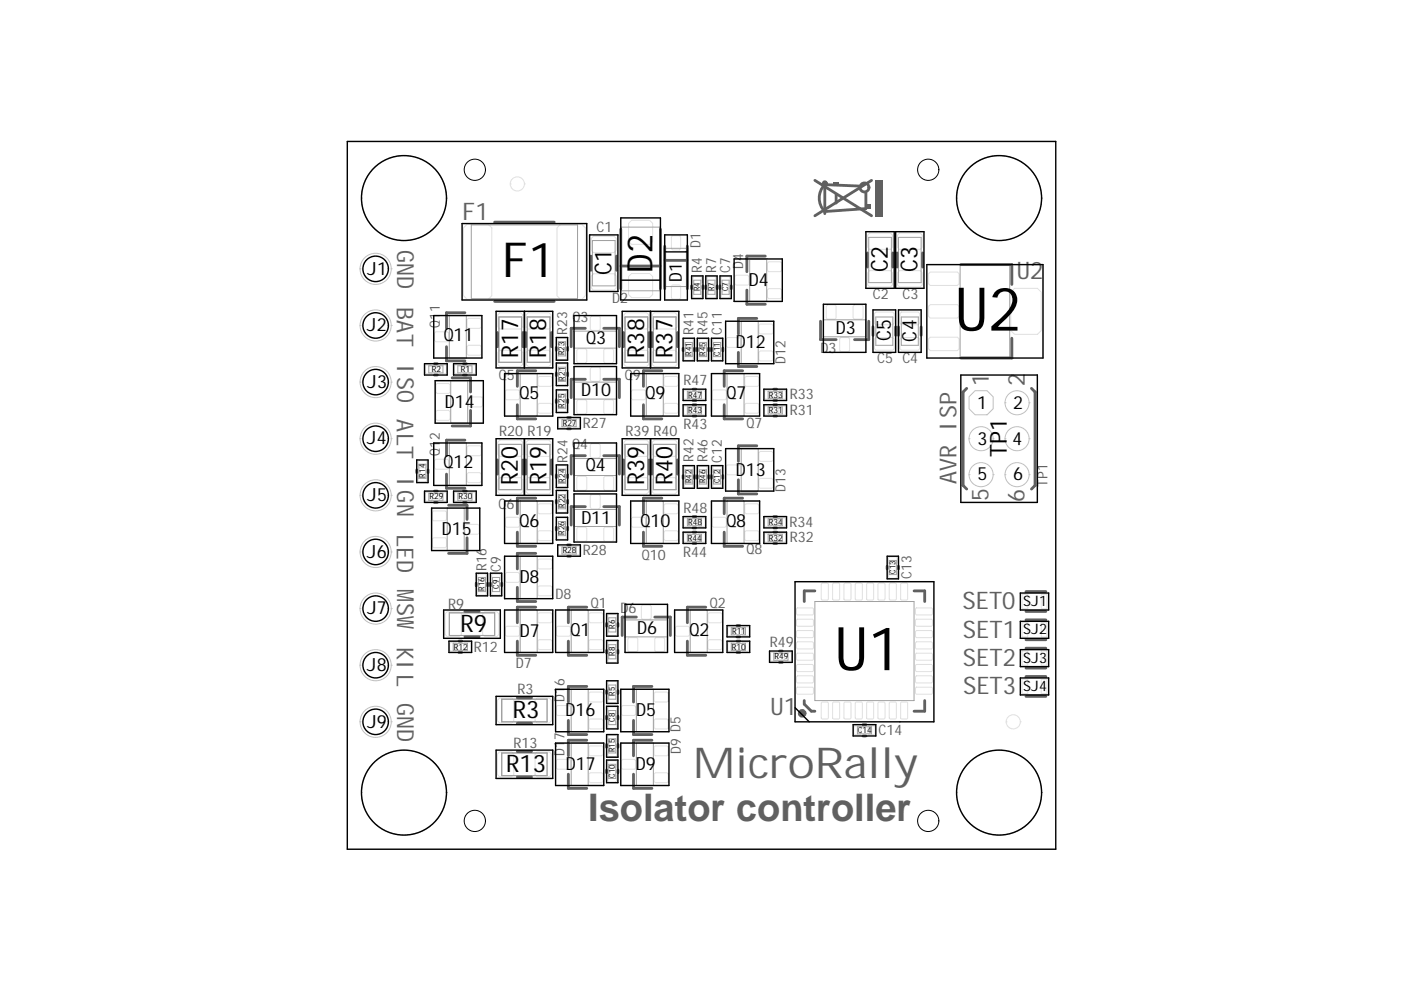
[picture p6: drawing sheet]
<svg xmlns="http://www.w3.org/2000/svg" width="297mm" height="210mm" viewBox="0 0 297 210" stroke-linecap="round" stroke-linejoin="round" font-family="sans-serif">
<defs><g id="words">
<g font-size="12.8">
<text x="202" y="70">U2</text>
<text x="176.6" y="141.8">U1</text>
</g>
<text font-size="10.2" x="106.2" y="58.7">F1</text>
<text font-size="9" fill="#606060" x="146.6" y="164.7">MicroRally</text>
<text font-size="8" fill="#606060" x="124.4" y="173.7">Isolator controller</text>
<text font-size="7.4" x="138" y="57.7" transform="rotate(-90 138 57.7)">D2</text>
<g font-size="5.1" fill="#606060">
<text x="97.8" y="46.5">F1</text>
<text x="215.1" y="59.1">U2</text>
<text x="203.6" y="128.9">SET0</text>
<text x="203.7" y="134.9">SET1</text>
<text x="203.7" y="140.9">SET2</text>
<text x="203.8" y="146.9">SET3</text>
<text x="163" y="151.4">U1</text>
</g>
<g font-size="5.1">
<text x="97.4" y="133.7">R9</text>
<text x="108.5" y="152">R3</text>
<text x="107.1" y="163.4">R13</text>
</g>
<g font-size="5" fill="#606060">
<text x="84" y="52.9" transform="rotate(90 84 52.9)">GND</text>
<text x="84" y="65" transform="rotate(90 84 65)">BAT</text>
<text x="84" y="76.9" transform="rotate(90 84 76.9)">ISO ALT</text>
<text x="209.2" y="81.7" transform="rotate(-90 209.2 81.7)">1</text>
<text x="216.8" y="81.7" transform="rotate(-90 216.8 81.7)">2</text>
<text x="84" y="101" transform="rotate(90 84 101)">IGN</text>
<text x="202.3" y="102.5" transform="rotate(-90 202.3 102.5)">AVR ISP</text>
<text x="209.1" y="105.9" transform="rotate(-90 209.1 105.9)">5</text>
<text x="216.8" y="106.2" transform="rotate(-90 216.8 106.2)">6</text>
<text x="84" y="113" transform="rotate(90 84 113)">LED MSW KIL GND</text>
</g>
<g font-size="5">
<text x="129.4" y="58.2" transform="rotate(-90 129.4 58.2)">C1</text>
<text x="187.8" y="57.6" transform="rotate(-90 187.8 57.6)">C2</text>
<text x="194.1" y="57.5" transform="rotate(-90 194.1 57.5)">C3</text>
<text x="109.6" y="75.7" transform="rotate(-90 109.6 75.7)">R</text>
<text x="109.6" y="72.9" transform="rotate(-90 109.6 72.9)">17</text>
<text x="115.6" y="75.7" transform="rotate(-90 115.6 75.7)">R</text>
<text x="115.6" y="72.9" transform="rotate(-90 115.6 72.9)">18</text>
<text x="136.3" y="75.7" transform="rotate(-90 136.3 75.7)">R</text>
<text x="136.3" y="72.9" transform="rotate(-90 136.3 72.9)">38</text>
<text x="142.3" y="75.7" transform="rotate(-90 142.3 75.7)">R</text>
<text x="142.3" y="72.9" transform="rotate(-90 142.3 72.9)">37</text>
<text x="109.6" y="99.9" transform="rotate(-90 109.6 99.9)">20</text>
<text x="115.6" y="99.9" transform="rotate(-90 115.6 99.9)">19</text>
<text x="136.3" y="99.9" transform="rotate(-90 136.3 99.9)">39</text>
<text x="142.3" y="99.9" transform="rotate(-90 142.3 99.9)">40</text>
<text x="213" y="96.8" transform="rotate(-90 213 96.8)">TP1</text>
<text x="109.6" y="102.7" transform="rotate(-90 109.6 102.7)">R</text>
<text x="115.6" y="102.7" transform="rotate(-90 115.6 102.7)">R</text>
<text x="136.3" y="102.7" transform="rotate(-90 136.3 102.7)">R</text>
<text x="142.3" y="102.7" transform="rotate(-90 142.3 102.7)">R</text>
</g>
<g font-size="4.2">
<text x="188.5" y="72.2" transform="rotate(-90 188.5 72.2)">C5</text>
<text x="193.9" y="72.3" transform="rotate(-90 193.9 72.3)">C4</text>
</g>
<g font-size="3.8">
<text x="77.7" y="58.1">J1</text>
<text x="158.5" y="60.5">D4</text>
<text x="77.6" y="70.1">J2</text>
<text x="176.8" y="70.7">D3</text>
<text x="93.9" y="72.2">Q11</text>
<text x="124" y="72.8">Q3</text>
<text x="155.7" y="73.7">D12</text>
<text x="77.7" y="82.1">J3</text>
<text x="123" y="83.9">D10</text>
<text x="94.1" y="86.3">D14</text>
<text x="109.9" y="84.5">Q5</text>
<text x="136.6" y="84.5">Q9</text>
<text x="153.7" y="84.5">Q7</text>
<text x="206.8" y="86.5">1</text>
<text x="214.4" y="86.5">2</text>
<text x="77.6" y="94">J4</text>
<text x="206.8" y="94.1">3</text>
<text x="214.2" y="94.1">4</text>
<text x="93.9" y="99.1">Q12</text>
<text x="123.9" y="99.7">Q4</text>
<text x="155.7" y="100.6">D13</text>
<text x="206.8" y="101.6">5</text>
<text x="214.3" y="101.6">6</text>
<text x="77.7" y="106">J5</text>
<text x="93.5" y="113.2">D15</text>
<text x="109.9" y="111.4">Q6</text>
<text x="123" y="110.8">D11</text>
<text x="135.5" y="111.4">Q10</text>
<text x="153.7" y="111.4">Q8</text>
<text x="77.6" y="118">J6</text>
<text x="109.9" y="123.4">D8</text>
<text x="77.6" y="130">J7</text>
<text x="110" y="134.8">D7</text>
<text x="120.7" y="134.5">Q1</text>
<text x="134.8" y="134.2">D6</text>
<text x="145.9" y="134.5">Q2</text>
<text x="77.6" y="142">J8</text>
<text x="77.6" y="154">J9</text>
<text x="119.7" y="151.6">D16</text>
<text x="134.6" y="151.5">D5</text>
<text x="119.7" y="163">D17</text>
<text x="134.5" y="163">D9</text>
</g>
<text font-size="3.7" x="144.3" y="59.7" transform="rotate(-90 144.3 59.7)">D1</text>
<g font-size="3.1" fill="#606060">
<text x="126.2" y="49.2">C1</text>
<text x="129.5" y="64.2">D2</text>
<text x="184.7" y="63.3">C2</text>
<text x="191" y="63.3">C3</text>
<text x="121.1" y="68.1">Q3</text>
<text x="173.6" y="74.6">D3</text>
<text x="185.6" y="76.7">C5 C4</text>
<text x="105.5" y="80.4">Q5</text>
<text x="132.2" y="80.4">Q9</text>
<text x="144.6" y="81.5">R47</text>
<text x="167.1" y="87.8">R31</text>
<text x="167.1" y="84.5">R33</text>
<text x="105.6" y="92.3">R20 R19</text>
<text x="121" y="95.1">Q4</text>
<text x="123.3" y="90.5">R27</text>
<text x="132.3" y="92.3">R39 R40</text>
<text x="144.6" y="90.8">R43</text>
<text x="158" y="90.6">Q7</text>
<text x="105.5" y="107.6">Q6</text>
<text x="144.6" y="108.5">R48</text>
<text x="167" y="111.5">R34</text>
<text x="123.3" y="117.5">R28</text>
<text x="135.8" y="118.4">Q10</text>
<text x="144.6" y="117.8">R44</text>
<text x="158" y="117.2">Q8</text>
<text x="167.1" y="114.8">R32</text>
<text x="94.8" y="128.9">R9</text>
<text x="117.5" y="126.8">D8</text>
<text x="125" y="128.6">Q1</text>
<text x="131.3" y="129.7">D6</text>
<text x="150.2" y="128.6">Q2</text>
<text x="100.2" y="137.9">R12</text>
<text x="162.9" y="137">R49</text>
<text x="109.1" y="141.4">D7</text>
<text x="109.5" y="146.8">R3</text>
<text x="185.9" y="155.5">C14</text>
<text x="108.7" y="158.2">R13</text>
</g>
<g font-size="3.1">
<text x="216.5" y="128.2">SJ1</text>
<text x="216.5" y="134.2">SJ2</text>
<text x="216.5" y="140.2">SJ3</text>
<text x="216.5" y="146.2">SJ4</text>
</g>
<g font-size="3" fill="#606060">
<text x="148.2" y="52.4" transform="rotate(-90 148.2 52.4)">D1</text>
<text x="148.5" y="57.8" transform="rotate(-90 148.5 57.8)">R4</text>
<text x="151.5" y="57.8" transform="rotate(-90 151.5 57.8)">R7</text>
<text x="154.5" y="57.8" transform="rotate(-90 154.5 57.8)">C7</text>
<text x="157.2" y="57" transform="rotate(-90 157.2 57)">D4</text>
<text x="93.1" y="69.5" transform="rotate(-90 93.1 69.5)">Q1</text>
<text x="93.1" y="66.1" transform="rotate(-90 93.1 66.1)">1</text>
<text x="120" y="70.9" transform="rotate(-90 120 70.9)">R23</text>
<text x="146.7" y="70.9" transform="rotate(-90 146.7 70.9)">R41</text>
<text x="149.7" y="70.9" transform="rotate(-90 149.7 70.9)">R45</text>
<text x="152.7" y="70.9" transform="rotate(-90 152.7 70.9)">C11</text>
<text x="166.2" y="76.9" transform="rotate(-90 166.2 76.9)">D12</text>
<text x="93.1" y="93.1" transform="rotate(-90 93.1 93.1)">2</text>
<text x="93.1" y="96.4" transform="rotate(-90 93.1 96.4)">Q1</text>
<text x="120" y="97.9" transform="rotate(-90 120 97.9)">R24</text>
<text x="146.7" y="97.8" transform="rotate(-90 146.7 97.8)">R42</text>
<text x="149.7" y="97.9" transform="rotate(-90 149.7 97.9)">R46</text>
<text x="152.7" y="97.9" transform="rotate(-90 152.7 97.9)">C12</text>
<text x="166.2" y="104.2" transform="rotate(-90 166.2 104.2)">D13</text>
<text x="221.7" y="103" transform="rotate(-90 221.7 103)">TP1</text>
<text x="102.9" y="120.9" transform="rotate(-90 102.9 120.9)">R16</text>
<text x="105.9" y="121" transform="rotate(-90 105.9 121)">C9</text>
<text x="192.9" y="122.4" transform="rotate(-90 192.9 122.4)">C13</text>
<text x="119.4" y="148.5" transform="rotate(-90 119.4 148.5)">D1</text>
<text x="119.4" y="145.1" transform="rotate(-90 119.4 145.1)">6</text>
<text x="119.4" y="159.9" transform="rotate(-90 119.4 159.9)">D1</text>
<text x="119.4" y="156.5" transform="rotate(-90 119.4 156.5)">7</text>
<text x="144" y="159.6" transform="rotate(-90 144 159.6)">D9 D5</text>
</g>
<g font-size="1.8">
<text x="91.4" y="78.7">R2</text>
<text x="97.5" y="78.7">R1</text>
<text x="145.6" y="84.1">R47</text>
<text x="145.6" y="87.4">R43</text>
<text x="162.7" y="87.4">R31</text>
<text x="162.7" y="84.1">R33</text>
<text x="119" y="90.1">R27</text>
<text x="90.9" y="105.7">R29</text>
<text x="97" y="105.7">R30</text>
<text x="145.6" y="111.1">R48</text>
<text x="162.6" y="111.1">R34</text>
<text x="119" y="117.1">R28</text>
<text x="145.5" y="114.4">R44</text>
<text x="162.7" y="114.4">R32</text>
<text x="96" y="137.4">R12</text>
<text x="154.9" y="137.4">R10</text>
<text x="154.9" y="134.1">R11</text>
<text x="163.9" y="139.5">R49</text>
<text x="181.5" y="155.1">C14</text>
</g>
<g font-size="1.7">
<text x="148.1" y="61.7" transform="rotate(-90 148.1 61.7)">R4</text>
<text x="151.1" y="61.6" transform="rotate(-90 151.1 61.6)">R7</text>
<text x="154.1" y="61.7" transform="rotate(-90 154.1 61.7)">C7</text>
<text x="119.5" y="75.1" transform="rotate(-90 119.5 75.1)">R23</text>
<text x="146.3" y="75.3" transform="rotate(-90 146.3 75.3)">R41</text>
<text x="149.3" y="75.3" transform="rotate(-90 149.3 75.3)">R45</text>
<text x="152.3" y="75.3" transform="rotate(-90 152.3 75.3)">C11</text>
<text x="119.5" y="80.5" transform="rotate(-90 119.5 80.5)">R21</text>
<text x="119.5" y="86.2" transform="rotate(-90 119.5 86.2)">R25</text>
<text x="89.9" y="101.1" transform="rotate(-90 89.9 101.1)">R14</text>
<text x="119.5" y="107.5" transform="rotate(-90 119.5 107.5)">R22</text>
<text x="119.5" y="102.1" transform="rotate(-90 119.5 102.1)">R24</text>
<text x="146.3" y="102.3" transform="rotate(-90 146.3 102.3)">R42</text>
<text x="149.3" y="102.3" transform="rotate(-90 149.3 102.3)">R46</text>
<text x="152.3" y="102.3" transform="rotate(-90 152.3 102.3)">C12</text>
<text x="119.5" y="113.2" transform="rotate(-90 119.5 113.2)">R26</text>
<text x="102.5" y="125" transform="rotate(-90 102.5 125)">R16</text>
<text x="105.5" y="124.6" transform="rotate(-90 105.5 124.6)">C9</text>
<text x="189.5" y="121.5" transform="rotate(-90 189.5 121.5)">C13</text>
<text x="130.1" y="133.1" transform="rotate(-90 130.1 133.1)">R6</text>
<text x="130.1" y="138.8" transform="rotate(-90 130.1 138.8)">R8</text>
<text x="130.1" y="147.3" transform="rotate(-90 130.1 147.3)">R5</text>
<text x="130.1" y="152.7" transform="rotate(-90 130.1 152.7)">C8</text>
<text x="130.1" y="159.2" transform="rotate(-90 130.1 159.2)">R15</text>
<text x="130.1" y="164.6" transform="rotate(-90 130.1 164.6)">C10</text>
</g>
</g></defs>
<g fill="none" stroke="#c0c0c0" stroke-width=".21">
<path d="M76.2 56.9h.1M76.2 56.9a3.3 3.3 0 0 0 3.3 3.3 3.3 3.3 0 0 0 3.3-3.3M76.2 56.9a3.3 3.3 0 0 1 3.3-3.3 3.3 3.3 0 0 1 3.3 3.3M76.5 41.9h.1M76.5 41.9a9 9 0 0 0 9 9 9 9 0 0 0 9-9M76.5 41.9a9 9 0 0 1 9-9 9 9 0 0 1 9 9M82.8 56.9h.1M94.5 41.9h.1M202.4 41.9h.1M202.4 41.9a9 9 0 0 0 9 9 9 9 0 0 0 9-9M202.4 41.9a9 9 0 0 1 9-9 9 9 0 0 1 9 9M220.4 41.9h.1"/>
<path d="M76.2 68.9h.1M76.2 68.9a3.3 3.3 0 0 0 3.3 3.3 3.3 3.3 0 0 0 3.3-3.3M76.2 68.9a3.3 3.3 0 0 1 3.3-3.3 3.3 3.3 0 0 1 3.3 3.3M82.8 68.9h.1M76.2 80.9h.1M76.2 80.9a3.3 3.3 0 0 0 3.3 3.2 3.3 3.3 0 0 0 3.3-3.2M76.2 80.9a3.3 3.3 0 0 1 3.3-3.3 3.3 3.3 0 0 1 3.3 3.3M76.2 92.8h.1M76.2 92.8a3.3 3.3 0 0 0 3.3 3.3 3.3 3.3 0 0 0 3.3-3.3M76.2 92.8a3.3 3.3 0 0 1 3.3-3.3 3.3 3.3 0 0 1 3.3 3.3M82.8 80.9h.1M82.8 92.8h.1"/>
<path d="M205 92.8a2.55 2.55 0 0 0 2.6 2.6 2.55 2.55 0 0 0 2.5-2.6M205 92.8a2.55 2.55 0 0 1 2.6-2.5 2.55 2.55 0 0 1 2.5 2.5M205 84l1.3-1.3h2.5l1.3 1.3v2.5l-1.3 1.3h-2.5l-1.3-1.3zM205 92.8h.1M210.1 92.8h.1M212.6 85.2a2.55 2.55 0 0 0 2.6 2.6 2.55 2.55 0 0 0 2.5-2.6M212.6 85.2a2.55 2.55 0 0 1 2.6-2.5 2.55 2.55 0 0 1 2.5 2.5M212.6 92.8a2.55 2.55 0 0 0 2.6 2.6 2.55 2.55 0 0 0 2.5-2.6M212.6 92.8a2.55 2.55 0 0 1 2.6-2.5 2.55 2.55 0 0 1 2.5 2.5M212.6 85.2h.1M212.6 92.8h.1M217.7 85.2h.1"/>
<path d="M217.7 92.8h.1M76.2 104.8h.1M76.2 104.8a3.3 3.3 0 0 0 3.3 3.3 3.3 3.3 0 0 0 3.3-3.3M76.2 104.8a3.3 3.3 0 0 1 3.3-3.3 3.3 3.3 0 0 1 3.3 3.3M76.2 116.8h.1M76.2 116.8a3.3 3.3 0 0 0 3.3 3.3 3.3 3.3 0 0 0 3.3-3.3M76.2 116.8a3.3 3.3 0 0 1 3.3-3.3 3.3 3.3 0 0 1 3.3 3.3M82.8 104.8h.1M82.8 116.8h.1M205 100.4a2.55 2.55 0 0 0 2.6 2.6 2.55 2.55 0 0 0 2.5-2.6M205 100.4a2.55 2.55 0 0 1 2.6-2.5 2.55 2.55 0 0 1 2.5 2.5M205 100.4h.1"/>
<path d="M210.1 100.4h.1M212.6 100.4a2.55 2.55 0 0 0 2.6 2.6 2.55 2.55 0 0 0 2.5-2.6M212.6 100.4a2.55 2.55 0 0 1 2.6-2.5 2.55 2.55 0 0 1 2.5 2.5M212.6 100.4h.1M217.7 100.4h.1M76.2 128.8h.1M76.2 128.8a3.3 3.3 0 0 0 3.3 3.3 3.3 3.3 0 0 0 3.3-3.3M76.2 128.8a3.3 3.3 0 0 1 3.3-3.3 3.3 3.3 0 0 1 3.3 3.3M82.8 128.8h.1M76.2 152.7h.1M76.2 152.7a3.3 3.3 0 0 0 3.3 3.3 3.3 3.3 0 0 0 3.3-3.3M76.2 152.7a3.3 3.3 0 0 1 3.3-3.3 3.3 3.3 0 0 1 3.3 3.3"/>
<path d="M76.2 140.8h.1M76.2 140.8a3.3 3.3 0 0 0 3.3 3.2 3.3 3.3 0 0 0 3.3-3.2M76.2 140.8a3.3 3.3 0 0 1 3.3-3.3 3.3 3.3 0 0 1 3.3 3.3M82.8 152.7h.1M82.8 140.8h.1M76.5 167.7h.1M76.5 167.7a9 9 0 0 0 9 9 9 9 0 0 0 9-9M76.5 167.7a9 9 0 0 1 9-9 9 9 0 0 1 9 9M94.5 167.7h.1M202.4 167.7h.1M202.4 167.7a9 9 0 0 0 9 9 9 9 0 0 0 9-9M202.4 167.7a9 9 0 0 1 9-9 9 9 0 0 1 9 9"/>
<path d="M220.4 167.7h.1"/>
</g>
<g fill="none" stroke="#e0e0e0" stroke-width=".21">
<path d="M108 38.9h.1M108 38.9a1.5 1.5 0 0 0 1.5 1.5 1.5 1.5 0 0 0 1.4-1.5M108 38.9a1.5 1.5 0 0 1 1.5-1.5 1.5 1.5 0 0 1 1.4 1.5M110.9 38.9h.1M98.1 48.2l.7-.7h4.5l.8 .7v14.4l-.8 .7h-4.5l-.7-.7zM117.8 48.2l.8-.7h4.5l.7 .7v14.4l-.7 .7h-4.5l-.8-.7zM125.1 50.4l.4-.4h4.4l.5 .4v2.6l-.5 .4h-4.4l-.4-.4zM125.1 58.4l.4-.5h4.4l.5 .5v2.6l-.5 .4h-4.4l-.4-.4zM133 47.3l.6-.7h3.8l.7 .7v3.8l-.7 .6h-3.8l-.6-.6zM133 58.5l.6-.6h3.8l.7 .6v3.8l-.7 .7h-3.8l-.6-.7zM142.3 49.9h1.5l.2 .2v2.5l-.2 .3h-1.5l-.2-.3v-2.5zM146.6 58.7l.2-.2h1.4l.2 .2v1.1l-.2 .2h-1.4l-.2-.2z"/>
<path d="M149.6 58.7l.2-.2h1.4l.2 .2v1.1l-.2 .2h-1.4l-.2-.2zM152.6 58.7l.2-.2h1.4l.2 .2v1.1l-.2 .2h-1.4l-.2-.2zM155.5 58.5l.2-.3h2.5l.3 .3v1.6l-.3 .2h-2.5l-.2-.2zM162.4 55.7l.2-.3h2.5l.3 .3v1.5l-.3 .3h-2.5l-.2-.3zM183.6 49.8l.4-.5h4.4l.4 .5v2.5l-.4 .5h-4.4l-.4-.5zM183.6 57.7l.4-.4h4.4l.4 .4v2.6l-.4 .4h-4.4l-.4-.4zM189.9 49.8l.4-.5h4.4l.4 .5v2.5l-.4 .5h-4.4l-.4-.5zM189.9 57.7l.4-.4h4.4l.4 .4v2.6l-.4 .4h-4.4l-.4-.4zM196.5 57.9l.3-.3h5.7l.4 .3v2.2l-.4 .3h-5.7l-.3-.3zM90 77.4l.2-.1h1.1l.2 .1v1.5l-.2 .2h-1.1l-.2-.2zM91.9 70.5l.3-.3h2.4l.3 .3v1.6l-.3 .2h-2.4l-.3-.2zM93 77.4l.2-.1h1.1l.2 .1v1.5l-.2 .2h-1.1l-.2-.2z"/>
<path d="M96.1 77.4l.2-.1h1.1l.2 .1v1.5l-.2 .2h-1.1l-.2-.2zM98.8 73.3l.3-.2h2.4l.3 .2v1.6l-.3 .3h-2.4l-.3-.3zM98.8 67.6l.3-.2h2.4l.3 .2v1.6l-.3 .3h-2.4l-.3-.3zM99.1 77.4l.2-.1h1.1l.2 .1v1.5l-.2 .2h-1.1l-.2-.2zM105.3 74.5l.5-.4h4.3l.5 .4v2.6l-.5 .5h-4.3l-.5-.5zM105.3 66.6l.5-.4h4.3l.5 .4v2.6l-.5 .4h-4.3l-.5-.4zM111.3 74.5l.5-.4h4.3l.5 .4v2.6l-.5 .5h-4.3l-.5-.5zM111.3 66.6l.5-.4h4.3l.5 .4v2.6l-.5 .4h-4.3l-.5-.4zM113.8 79.9l.3-.2h2.4l.3 .2v1.6l-.3 .2h-2.4l-.3-.2zM118 74.7l.2-.1h1.4l.2 .1v1.2l-.2 .2h-1.4l-.2-.2zM118 77.1l.2-.1h1.4l.2 .1v1.2l-.2 .2h-1.4l-.2-.2zM118 71.8l.2-.2h1.4l.2 .2v1.1l-.2 .2h-1.4l-.2-.2z"/>
<path d="M122 74.1l.3-.3h1.6l.2 .3v2.4l-.2 .3h-1.6l-.3-.3zM124.9 67.2l.3-.3h1.5l.3 .3v2.5l-.3 .2h-1.5l-.3-.2zM124.9 78l.3-.3h1.5l.3 .3v2.4l-.3 .3h-1.5l-.3-.3zM127.7 74.1l.3-.3h1.6l.2 .3v2.4l-.2 .3h-1.6l-.3-.3zM132 74.5l.4-.4h4.4l.5 .4v2.6l-.5 .5h-4.4l-.4-.5zM132 66.6l.4-.4h4.4l.5 .4v2.6l-.5 .4h-4.4l-.4-.4zM138 74.5l.4-.4h4.4l.4 .4v2.6l-.4 .5h-4.4l-.4-.5zM138 66.6l.4-.4h4.4l.4 .4v2.6l-.4 .4h-4.4l-.4-.4zM140.7 79.7h2.5l.3 .2v1.6l-.3 .2h-2.5l-.2-.2v-1.6zM142.3 60.3h1.5l.2 .2v2.6l-.2 .2h-1.5l-.2-.2v-2.6zM144.8 74.9l.2-.2h1.4l.2 .2v1.1l-.2 .2h-1.4l-.2-.2zM144.8 71.9l.2-.2h1.4l.2 .2v1.1l-.2 .2h-1.4l-.2-.2z"/>
<path d="M146.6 61.7l.2-.2h1.4l.2 .2v1.1l-.2 .2h-1.4l-.2-.2zM147.8 74.9l.2-.2h1.4l.2 .2v1.1l-.2 .2h-1.4l-.2-.2zM147.8 71.9l.2-.2h1.4l.2 .2v1.1l-.2 .2h-1.4l-.2-.2zM149.6 61.7l.2-.2h1.4l.2 .2v1.1l-.2 .2h-1.4l-.2-.2zM150.8 74.9l.2-.2h1.4l.2 .2v1.1l-.2 .2h-1.4l-.2-.2zM150.8 71.9l.2-.2h1.4l.2 .2v1.1l-.2 .2h-1.4l-.2-.2zM152.6 61.7l.2-.2h1.4l.2 .2v1.1l-.2 .2h-1.4l-.2-.2zM153.7 71.7l.2-.3h2.5l.3 .3v1.6l-.3 .2h-2.5l-.2-.2zM157.8 79.7h2.5l.3 .2v1.6l-.3 .2h-2.5l-.2-.2v-1.6zM160.6 74.5l.2-.2h2.5l.3 .2v1.6l-.3 .3h-2.5l-.2-.3zM160.8 68.6h2.5l.3 .2v1.6l-.3 .3h-2.5l-.2-.3v-1.6zM162.4 61.3l.2-.2h2.5l.3 .2v1.6l-.3 .3h-2.5l-.2-.3z"/>
<path d="M174.8 64.8l.3-.3h1.5l.3 .3v2.5l-.3 .2h-1.5l-.3-.2zM177.6 71.7l.3-.3h1.6l.2 .3v2.4l-.2 .3h-1.6l-.3-.3zM180.8 64.5h1.5l.3 .3v2.5l-.3 .2h-1.5l-.3-.2v-2.5zM185 71.8l.3-.4h3.6l.3 .4v2l-.3 .3h-3.6l-.3-.3zM185 66.4l.3-.4h3.6l.3 .4v2l-.3 .3h-3.6l-.3-.3zM190.4 71.8l.3-.4h3.5l.4 .4v2l-.4 .3h-3.5l-.3-.3zM190.4 66.4l.3-.4h3.5l.4 .4v2l-.4 .3h-3.5l-.3-.3zM196.5 71.7l.3-.4h5.7l.4 .4v2.1l-.4 .4h-5.7l-.3-.4zM196.5 64.8l.3-.3h5.7l.4 .3v2.1l-.4 .4h-5.7l-.3-.4zM214.7 61h4.8l.8 .8v8.1l-.8 .8h-4.8l-.9-.8v-8.1zM88.5 97.7l.2-.2h1.4l.2 .2v1.1l-.2 .2h-1.4l-.2-.2zM91.9 97.4l.3-.2h2.4l.3 .2v1.6l-.3 .3h-2.4l-.3-.3z"/>
<path d="M92.2 81.4l.3-.2h2.4l.3 .2v1.6l-.3 .2h-2.4l-.3-.2zM92.5 86.8h2.4l.3 .3v1.6l-.3 .2h-2.4l-.3-.2v-1.6zM98.8 94.6l.3-.3h2.4l.3 .3v1.6l-.3 .2h-2.4l-.3-.2zM99.1 84.3l.3-.3h2.4l.3 .3v1.5l-.3 .3h-2.4l-.3-.3zM105.3 93.6l.5-.5h4.3l.5 .5v2.5l-.5 .5h-4.3l-.5-.5zM106.9 82.8l.3-.3h2.4l.3 .3v1.5l-.3 .3h-2.4l-.3-.3zM111.3 93.6l.5-.5h4.3l.5 .5v2.5l-.5 .5h-4.3l-.5-.5zM113.8 85.6l.3-.3h2.4l.3 .3v1.6l-.3 .2h-2.4l-.3-.2zM118 98.7l.2-.2h1.4l.2 .2v1.1l-.2 .2h-1.4l-.2-.2zM118 85.8l.2-.2h1.4l.2 .2v1.2l-.2 .1h-1.4l-.2-.1zM118 82.8l.2-.2h1.4l.2 .2v1.2l-.2 .1h-1.4l-.2-.1zM118 80.1l.2-.1h1.4l.2 .1v1.2l-.2 .1h-1.4l-.2-.1z"/>
<path d="M118.1 88.8l.2-.2h1.2l.1 .2v1.4l-.1 .2h-1.2l-.2-.2zM121.1 88.8l.2-.2h1.2l.1 .2v1.4l-.1 .2h-1.2l-.2-.2zM122 84.9l.3-.3h1.6l.2 .3v2.4l-.2 .3h-1.6l-.3-.3zM124.9 94.1l.3-.2h1.5l.3 .2v2.5l-.3 .3h-1.5l-.3-.3zM127.7 84.9l.3-.3h1.6l.2 .3v2.4l-.2 .3h-1.6l-.3-.3zM132 93.6l.4-.5h4.4l.5 .5v2.5l-.5 .5h-4.4l-.4-.5zM133.8 82.5h2.5l.3 .3v1.5l-.3 .3h-2.5l-.2-.3v-1.5zM138 93.6l.4-.5h4.4l.4 .5v2.5l-.4 .5h-4.4l-.4-.5zM140.5 85.6l.2-.3h2.5l.3 .3v1.6l-.3 .2h-2.5l-.2-.2zM144.7 86.1l.2-.2h1.1l.2 .2v1.5l-.2 .1h-1.1l-.2-.1zM144.7 82.8l.2-.2h1.1l.2 .2v1.5l-.2 .1h-1.1l-.2-.1zM144.8 98.9l.2-.2h1.4l.2 .2v1.1l-.2 .2h-1.4l-.2-.2z"/>
<path d="M147.7 86.1l.2-.2h1.1l.2 .2v1.5l-.2 .1h-1.1l-.2-.1zM147.7 82.8l.2-.2h1.1l.2 .2v1.5l-.2 .1h-1.1l-.2-.1zM147.8 98.9l.2-.2h1.4l.2 .2v1.1l-.2 .2h-1.4l-.2-.2zM150.8 98.9l.2-.2h1.4l.2 .2v1.1l-.2 .2h-1.4l-.2-.2zM150.9 82.5h2.5l.3 .3v1.5l-.3 .3h-2.5l-.2-.3v-1.5zM153.7 98.6l.2-.2h2.5l.3 .2v1.6l-.3 .3h-2.5l-.2-.3zM157.6 85.6l.2-.3h2.5l.3 .3v1.6l-.3 .2h-2.5l-.2-.2zM160.8 95.5h2.5l.3 .3v1.6l-.3 .2h-2.5l-.2-.2v-1.6zM161.8 86.1l.1-.2h1.2l.2 .2v1.5l-.2 .1h-1.2l-.1-.1zM161.8 82.8l.1-.2h1.2l.2 .2v1.5l-.2 .1h-1.2l-.1-.1zM164.8 86.1l.1-.2h1.2l.2 .2v1.5l-.2 .1h-1.2l-.1-.1zM164.8 82.8l.1-.2h1.2l.2 .2v1.5l-.2 .1h-1.2l-.1-.1z"/>
<path d="M88.5 100.7l.2-.2h1.4l.2 .2v1.1l-.2 .2h-1.4l-.2-.2zM90 104.4l.2-.2h1.1l.2 .2v1.4l-.2 .2h-1.1l-.2-.2zM91.5 108.4l.2-.3h2.5l.3 .3v1.5l-.3 .3h-2.5l-.2-.3zM91.7 113.8h2.5l.3 .3v1.5l-.3 .3h-2.5l-.2-.3v-1.5zM93 104.4l.2-.2h1.1l.2 .2v1.4l-.2 .2h-1.1l-.2-.2zM96.1 104.4l.2-.2h1.1l.2 .2v1.4l-.2 .2h-1.1l-.2-.2zM98.6 111h2.5l.3 .2v1.6l-.3 .2h-2.5l-.2-.2v-1.6zM98.8 100.3l.3-.3h2.4l.3 .3v1.6l-.3 .2h-2.4l-.3-.2zM99.1 104.4l.2-.2h1.1l.2 .2v1.4l-.2 .2h-1.1l-.2-.2zM105.3 101.5l.5-.4h4.3l.5 .4v2.6l-.5 .4h-4.3l-.5-.4zM106.9 109.7l.3-.2h2.4l.3 .2v1.6l-.3 .3h-2.4l-.3-.3zM111.3 101.5l.5-.4h4.3l.5 .4v2.6l-.5 .4h-4.3l-.5-.4z"/>
<path d="M113.8 118.6l.3-.3h2.4l.3 .3v1.5l-.3 .3h-2.4l-.3-.3zM113.8 112.6l.3-.3h2.4l.3 .3v1.5l-.3 .3h-2.4l-.3-.3zM113.8 106.9l.3-.3h2.4l.3 .3v1.5l-.3 .3h-2.4l-.3-.3zM118 109.8l.2-.2h1.4l.2 .2v1.1l-.2 .2h-1.4l-.2-.2zM118 112.8l.2-.2h1.4l.2 .2v1.1l-.2 .2h-1.4l-.2-.2zM118 104.1l.2-.2h1.4l.2 .2v1.1l-.2 .2h-1.4l-.2-.2zM118 107.1l.2-.2h1.4l.2 .2v1.1l-.2 .2h-1.4l-.2-.2zM118.1 115.8l.2-.2h1.2l.1 .2v1.4l-.1 .2h-1.2l-.2-.2zM118.2 101.5h1.4l.2 .2v1.1l-.2 .2h-1.4l-.2-.2v-1.1zM121.1 115.8l.2-.2h1.2l.1 .2v1.4l-.1 .2h-1.2l-.2-.2zM122 111.8l.3-.2h1.6l.2 .2v2.5l-.2 .2h-1.6l-.3-.2zM122 101l.3-.2h1.6l.2 .2v2.5l-.2 .3h-1.6l-.3-.3z"/>
<path d="M124.9 104.9l.3-.2h1.5l.3 .2v2.5l-.3 .3h-1.5l-.3-.3zM127.7 111.8l.3-.2h1.6l.2 .2v2.5l-.2 .2h-1.6l-.3-.2zM127.7 101l.3-.2h1.6l.2 .2v2.5l-.2 .3h-1.6l-.3-.3zM132 101.5l.4-.4h4.4l.5 .4v2.6l-.5 .4h-4.4l-.4-.4zM133.6 109.7l.2-.2h2.5l.3 .2v1.6l-.3 .3h-2.5l-.2-.3zM138 101.5l.4-.4h4.4l.4 .4v2.6l-.4 .4h-4.4l-.4-.4zM140.5 112.6l.2-.3h2.5l.3 .3v1.5l-.3 .3h-2.5l-.2-.3zM140.7 106.6h2.5l.3 .3v1.5l-.3 .3h-2.5l-.2-.3v-1.5zM144.7 109.8l.2-.2h1.1l.2 .2v1.4l-.2 .2h-1.1l-.2-.2zM144.7 113.1l.2-.2h1.1l.2 .2v1.4l-.2 .2h-1.1l-.2-.2zM144.8 101.9l.2-.2h1.4l.2 .2v1.1l-.2 .2h-1.4l-.2-.2zM147.7 109.8l.2-.2h1.1l.2 .2v1.4l-.2 .2h-1.1l-.2-.2z"/>
<path d="M147.7 113.1l.2-.2h1.1l.2 .2v1.4l-.2 .2h-1.1l-.2-.2zM147.8 101.9l.2-.2h1.4l.2 .2v1.1l-.2 .2h-1.4l-.2-.2zM150.7 109.7l.2-.2h2.5l.3 .2v1.6l-.3 .3h-2.5l-.2-.3zM151 101.7h1.4l.2 .2v1.1l-.2 .2h-1.4l-.2-.2v-1.1zM157.6 112.6l.2-.3h2.5l.3 .3v1.5l-.3 .3h-2.5l-.2-.3zM157.8 106.6h2.5l.3 .3v1.5l-.3 .3h-2.5l-.2-.3v-1.5zM160.6 101.5l.2-.3h2.5l.3 .3v1.6l-.3 .2h-2.5l-.2-.2zM161.8 109.8l.1-.2h1.2l.2 .2v1.4l-.2 .2h-1.2l-.1-.2zM161.8 113.1l.1-.2h1.2l.2 .2v1.4l-.2 .2h-1.2l-.1-.2zM164.8 109.8l.1-.2h1.2l.2 .2v1.4l-.2 .2h-1.2l-.1-.2zM164.8 113.1l.1-.2h1.2l.2 .2v1.4l-.2 .2h-1.2l-.1-.2zM188 118l.2-.2h1.4l.2 .2v1.2l-.2 .1h-1.4l-.2-.1z"/>
<path d="M94.2 129.9l.4-.5h2.6l.4 .5v4.4l-.4 .4h-2.6l-.4-.4zM95.1 136.1l.2-.1h1.1l.2 .1v1.5l-.2 .2h-1.1l-.2-.2zM98.1 136.1l.2-.1h1.1l.2 .1v1.5l-.2 .2h-1.1l-.2-.2zM101.1 124.6l.1-.2h1.5l.2 .2v1.1l-.2 .2h-1.5l-.1-.2zM101.1 121.6l.1-.2h1.5l.2 .2v1.1l-.2 .2h-1.5l-.1-.2zM102.1 129.9l.4-.5h2.6l.5 .5v4.4l-.5 .4h-2.6l-.4-.4zM104.1 124.6l.1-.2h1.5l.2 .2v1.1l-.2 .2h-1.5l-.1-.2zM104.1 121.6l.1-.2h1.5l.2 .2v1.1l-.2 .2h-1.5l-.1-.2zM106.9 121.4l.3-.3h2.4l.3 .3v1.6l-.3 .2h-2.4l-.3-.2zM106.9 132.8l.3-.3h2.4l.3 .3v1.6l-.3 .2h-2.4l-.3-.2zM113.8 135.6l.3-.2h2.4l.3 .2v1.6l-.3 .3h-2.4l-.3-.3zM113.8 129.9l.3-.2h2.4l.3 .2v1.6l-.3 .3h-2.4l-.3-.3z"/>
<path d="M113.8 124.2l.3-.2h2.4l.3 .2v1.6l-.3 .3h-2.4l-.3-.3zM117.7 132.8l.3-.3h2.4l.3 .3v1.6l-.3 .2h-2.4l-.3-.2zM124.6 135.6l.3-.2h2.4l.3 .2v1.6l-.3 .3h-2.4l-.3-.3zM124.9 129.7h2.4l.3 .2v1.6l-.3 .3h-2.4l-.3-.3v-1.6zM128.6 135.8l.2-.1h1.4l.2 .1v1.2l-.2 .2h-1.4l-.2-.2zM128.6 130.2l.2-.2h1.4l.2 .2v1.1l-.2 .2h-1.4l-.2-.2zM128.6 133.2l.2-.2h1.4l.2 .2v1.1l-.2 .2h-1.4l-.2-.2zM128.6 138.8l.2-.1h1.4l.2 .1v1.2l-.2 .2h-1.4l-.2-.2zM132.8 135.2l.3-.3h1.6l.2 .3v2.4l-.2 .3h-1.6l-.3-.3zM135.7 128.3l.2-.3h1.6l.3 .3v2.5l-.3 .2h-1.6l-.2-.2zM138.8 134.9h1.6l.2 .3v2.4l-.2 .3h-1.6l-.3-.3v-2.4zM142.9 132.8l.2-.3h2.5l.3 .3v1.6l-.3 .2h-2.5l-.2-.2z"/>
<path d="M149.8 135.6l.2-.2h2.5l.3 .2v1.6l-.3 .3h-2.5l-.2-.3zM149.8 129.9l.2-.2h2.5l.3 .2v1.6l-.3 .3h-2.5l-.2-.3zM154 136.1l.2-.1h1.1l.2 .1v1.5l-.2 .2h-1.1l-.2-.2zM154.2 132.7h1.1l.2 .2v1.4l-.2 .2h-1.1l-.2-.2v-1.4zM157 136.1l.2-.1h1.1l.2 .1v1.5l-.2 .2h-1.1l-.2-.2zM157.2 132.7h1.1l.2 .2v1.4l-.2 .2h-1.1l-.2-.2v-1.4zM163 138.2l.1-.1h1.2l.2 .1v1.5l-.2 .2h-1.2l-.1-.2zM166 138.2l.1-.1h1.2l.2 .1v1.5l-.2 .2h-1.2l-.1-.2zM168.5 136l.2-.2h3.2l.2 .2v1.1l-.2 .2h-3.2l-.2-.2zM168.5 128.8l.2-.2h3.2l.2 .2v1.1l-.2 .2h-3.2l-.2-.2zM168.5 131.2l.2-.2h3.2l.2 .2v1.1l-.2 .2h-3.2l-.2-.2zM168.5 133.6l.2-.2h3.2l.2 .2v1.1l-.2 .2h-3.2l-.2-.2z"/>
<path d="M168.5 138.4l.2-.2h3.2l.2 .2v1.1l-.2 .2h-3.2l-.2-.2zM173.8 123.6l.1-.2h1.2l.1 .2v3.2l-.1 .2h-1.2l-.1-.2zM176.1 123.6l.2-.2h1.2l.1 .2v3.2l-.1 .2h-1.2l-.2-.2zM178.5 123.6l.2-.2h1.2l.1 .2v3.2l-.1 .2h-1.2l-.2-.2zM180.9 123.6l.2-.2h1.2l.1 .2v3.2l-.1 .2h-1.2l-.2-.2zM183.3 123.6l.2-.2h1.2l.1 .2v3.2l-.1 .2h-1.2l-.2-.2zM185.7 123.6l.2-.2h1.2l.1 .2v3.2l-.1 .2h-1.2l-.2-.2zM188 121l.2-.2h1.4l.2 .2v1.1l-.2 .2h-1.4l-.2-.2zM188.1 123.6l.2-.2h1.2l.1 .2v3.2l-.1 .2h-1.2l-.2-.2zM190.5 123.6l.2-.2h1.1l.2 .2v3.2l-.2 .2h-1.1l-.2-.2zM193.7 136l.2-.2h3.2l.2 .2v1.1l-.2 .2h-3.2l-.2-.2zM193.7 131.2l.2-.2h3.2l.2 .2v1.1l-.2 .2h-3.2l-.2-.2z"/>
<path d="M193.7 128.8l.2-.2h3.2l.2 .2v1.1l-.2 .2h-3.2l-.2-.2zM193.7 138.4l.2-.2h3.2l.2 .2v1.1l-.2 .2h-3.2l-.2-.2zM193.7 133.6l.2-.2h3.2l.2 .2v1.1l-.2 .2h-3.2l-.2-.2zM216.2 137.8h1.2v3h-1.2zM216.2 131.8h1.2v3h-1.2zM216.2 125.8h1.2v3h-1.2zM220.3 137.8h1.2v3h-1.2zM220.3 131.8h1.2v3h-1.2zM220.3 125.8h1.2v3h-1.2zM105.3 148.1l.4-.4h2.6l.4 .4v4.4l-.4 .5h-2.6l-.4-.5zM105.3 159.5l.4-.4h2.6l.4 .4v4.4l-.4 .4h-2.6l-.4-.4zM113.2 148.1l.4-.4h2.6l.4 .4v4.4l-.4 .5h-2.6l-.4-.5z"/>
<path d="M113.2 159.5l.4-.4h2.6l.4 .4v4.4l-.4 .4h-2.6l-.4-.4zM117.7 149.6l.3-.3h2.4l.3 .3v1.5l-.3 .3h-2.4l-.3-.3zM124.6 152.4l.3-.3h2.4l.3 .3v1.6l-.3 .2h-2.4l-.3-.2zM124.6 146.7l.3-.3h2.4l.3 .3v1.6l-.3 .2h-2.4l-.3-.2zM124.9 157.8h2.4l.3 .3v1.6l-.3 .2h-2.4l-.3-.2v-1.6zM128.6 158.8l.2-.2h1.4l.2 .2v1.1l-.2 .2h-1.4l-.2-.2zM128.6 152.8l.2-.2h1.4l.2 .2v1.1l-.2 .2h-1.4l-.2-.2zM128.6 155.8l.2-.2h1.4l.2 .2v1.1l-.2 .2h-1.4l-.2-.2zM128.6 147.4l.2-.2h1.4l.2 .2v1.1l-.2 .2h-1.4l-.2-.2zM128.6 149.8l.2-.2h1.4l.2 .2v1.1l-.2 .2h-1.4l-.2-.2zM128.6 144.4l.2-.2h1.4l.2 .2v1.1l-.2 .2h-1.4l-.2-.2zM131.5 149.6l.2-.3h2.5l.3 .3v1.5l-.3 .3h-2.5l-.2-.3z"/>
<path d="M138.4 152.4l.2-.3h2.5l.3 .3v1.6l-.3 .2h-2.5l-.2-.2zM138.4 146.7l.2-.3h2.5l.3 .3v1.6l-.3 .2h-2.5l-.2-.2zM138.6 157.8h2.5l.3 .3v1.6l-.3 .2h-2.5l-.2-.2v-1.6zM168.5 140.8l.2-.2h3.2l.2 .2v1.1l-.2 .2h-3.2l-.2-.2zM168.5 143.2l.2-.2h3.2l.2 .2v1.1l-.2 .2h-3.2l-.2-.2zM168.5 145.6l.2-.2h3.2l.2 .2v1.1l-.2 .2h-3.2l-.2-.2zM173.8 148.7l.1-.2h1.2l.1 .2v3.2l-.1 .2h-1.2l-.1-.2zM176.1 148.7l.2-.2h1.2l.1 .2v3.2l-.1 .2h-1.2l-.2-.2zM178.5 148.7l.2-.2h1.2l.1 .2v3.2l-.1 .2h-1.2l-.2-.2zM180.6 153.8l.2-.2h1.2l.1 .2v1.4l-.1 .2h-1.2l-.2-.2zM180.9 148.7l.2-.2h1.2l.1 .2v3.2l-.1 .2h-1.2l-.2-.2zM183.3 148.7l.2-.2h1.2l.1 .2v3.2l-.1 .2h-1.2l-.2-.2z"/>
<path d="M183.6 153.8l.2-.2h1.2l.1 .2v1.4l-.1 .2h-1.2l-.2-.2zM185.7 148.7l.2-.2h1.2l.1 .2v3.2l-.1 .2h-1.2l-.2-.2zM188.1 148.7l.2-.2h1.2l.1 .2v3.2l-.1 .2h-1.2l-.2-.2zM190.5 148.7l.2-.2h1.1l.2 .2v3.2l-.2 .2h-1.1l-.2-.2zM193.7 143.2l.2-.2h3.2l.2 .2v1.1l-.2 .2h-3.2l-.2-.2zM193.7 140.8l.2-.2h3.2l.2 .2v1.1l-.2 .2h-3.2l-.2-.2zM193.7 145.6l.2-.2h3.2l.2 .2v1.1l-.2 .2h-3.2l-.2-.2zM212.9 152.7h.1M212.9 152.7a1.5 1.5 0 0 0 1.5 1.5 1.5 1.5 0 0 0 1.5-1.5M212.9 152.7a1.5 1.5 0 0 1 1.5-1.5 1.5 1.5 0 0 1 1.5 1.5M215.9 152.7h.1M216.2 143.7h1.2v3h-1.2z"/>
<path d="M220.3 143.7h1.2v3h-1.2zM117.7 160.9l.3-.2h2.4l.3 .2v1.6l-.3 .3h-2.4l-.3-.3zM124.6 163.8l.3-.3h2.4l.3 .3v1.6l-.3 .2h-2.4l-.3-.2zM128.6 161.2l.2-.2h1.4l.2 .2v1.1l-.2 .2h-1.4l-.2-.2zM128.6 164.2l.2-.2h1.4l.2 .2v1.1l-.2 .2h-1.4l-.2-.2zM131.7 160.7h2.5l.3 .2v1.6l-.3 .3h-2.5l-.2-.3v-1.6zM138.4 163.8l.2-.3h2.5l.3 .3v1.6l-.3 .2h-2.5l-.2-.2z"/>
</g>
<g fill="none" stroke="#a0a0a0" stroke-width=".21">
<path d="M99.7 47.6h22.5v15.6h-22.5zM125.3 50.9h4.8v9.6h-4.8zM131.5 48.1h8.1v13.4h-8.1zM140.5 52.5h5.1v8.1h-5.1zM146.8 59.3h1.5v3h-1.5zM149.8 59.3h1.5v3h-1.5zM152.8 59.3h1.5v3h-1.5zM158.6 54.8h3.6v9h-3.6zM183.8 50.2h4.8v9.6h-4.8zM190.1 50.2h4.8v9.6h-4.8zM203.1 56.1h10.5v19.5h-10.5zM90.7 77.4h3v1.5h-3z"/>
<path d="M95.1 66.8h3.6v9h-3.6zM96.9 77.4h3v1.5h-3zM105.6 67.1h4.7v9.6h-4.7zM110 79.1h3.6v8.9h-3.6zM111.5 67.1h4.8v9.6h-4.8zM118.1 72.3h1.5v3h-1.5zM118.1 77.7h1.5v3h-1.5zM121.4 70.1h9v3.6h-9zM132.2 67.1h4.8v9.6h-4.8zM136.7 79.1h3.6v8.9h-3.6zM138.2 67.1h4.8v9.6h-4.8zM145 72.5h1.5v3h-1.5z"/>
<path d="M148 72.5h1.5v3h-1.5zM151 72.5h1.5v3h-1.5zM153.8 79.1h3.6v8.9h-3.6zM156.8 68h3.6v9h-3.6zM174.2 67.7h9v3.6h-9zM185.3 67.1h3.6v6h-3.6zM190.7 67.1h3.6v6h-3.6zM88.6 98.2h1.5v3h-1.5zM95.1 93.7h3.6v9h-3.6zM95.4 80.6h3.6v8.9h-3.6zM105.6 94h4.7v9.6h-4.7zM111.5 94h4.8v9.6h-4.8z"/>
<path d="M118.1 83.4h1.5v3h-1.5zM118.1 99.3h1.5v3h-1.5zM118.9 88.8h3v1.5h-3zM121.4 80.9h9v3.5h-9zM121.4 97h9v3.6h-9zM132.2 94h4.8v9.6h-4.8zM138.2 94h4.8v9.6h-4.8zM145 99.4h1.5v3h-1.5zM145.4 82.8h3v1.5h-3zM145.4 86.1h3v1.5h-3zM148 99.4h1.5v3h-1.5zM151 99.4h1.5v3h-1.5z"/>
<path d="M156.8 94.9h3.6v9h-3.6zM162.5 86.1h3v1.5h-3zM162.5 82.8h3v1.5h-3zM90.7 104.4h3v1.5h-3zM94.6 107.5h3.6v9h-3.6zM96.9 104.4h3v1.5h-3zM110 106h3.6v9h-3.6zM110 117.7h3.6v9h-3.6zM118.1 104.7h1.5v3h-1.5zM118.1 110.4h1.5v2.9h-1.5zM118.9 115.7h3v1.5h-3zM121.4 107.8h9v3.6h-9z"/>
<path d="M136.7 106h3.6v9h-3.6zM145.4 109.8h3v1.5h-3zM145.4 113h3v1.5h-3zM153.8 106h3.6v9h-3.6zM162.5 109.8h3v1.5h-3zM162.5 113h3v1.5h-3zM188.1 118.6h1.5v3h-1.5zM95.1 129.7h9.6v4.8h-9.6zM95.9 136.1h3v1.5h-3zM101.2 122.2h1.5v3h-1.5zM104.2 122.2h1.5v3h-1.5zM110 129.1h3.6v9h-3.6z"/>
<path d="M120.8 129.1h3.6v9h-3.6zM128.8 130.7h1.5v3h-1.5zM128.8 136.4h1.5v3h-1.5zM132.2 131.2h9v3.6h-9zM146 129.1h3.6v9h-3.6zM154.7 136.1h3v1.5h-3zM154.7 132.8h3v1.5h-3zM163.7 138.2h3v1.5h-3zM172.4 127.3h21v20.9h-21zM106.2 159.3h9.5v4.8h-9.5zM106.2 147.9h9.5v4.8h-9.5zM120.8 157.2h3.6v9h-3.6z"/>
<path d="M120.8 145.8h3.6v9h-3.6zM128.8 156.3h1.5v3h-1.5zM128.8 150.3h1.5v3h-1.5zM128.8 144.9h1.5v3h-1.5zM134.6 157.2h3.6v9h-3.6zM134.6 145.8h3.6v9h-3.6zM181.4 153.8h3v1.5h-3zM128.8 161.7h1.5v3h-1.5z"/>
</g>
<g fill="none" stroke="#606060" stroke-width=".6">
<path d="M172.4 38.2l12 7.5M181.7 39.4l-7.2-.3v6.1M184.4 38.2l-12 7.5M104.7 47h12.5M125 54.2v3M130.4 54.2v3M131.3 48.5v12.6M131.3 56.3h8.4M139.7 48.5v12.6M140.6 52.1v9M140.6 55.1h4.8M145.4 52.1v9"/>
<path d="M161.9 54.2h-3.9v3.3M176.9 41.2v1.8M183.2 40.9v3.2l-8.7 .7M183.5 53.5v3M188.9 53.5v3M189.8 53.5v3M195.2 53.5v3M203.3 56h10.8v4.2M91.9 79.4h.6M91.9 77h.6M94.5 73.4v3h3.9M95.7 80h3.9v2.9"/>
<path d="M98.1 79.4h.6M98.1 77h.6M98.4 66.2h-3.9v3.3M104.7 63.8h12.5M105.3 70.4v3M110.6 70.4v3M111.2 70.4v3M113.3 78.5h-3.8v3.2M116.6 70.4v3M117.7 73.5v.6M117.7 78.9v.6M120.1 73.5v.6"/>
<path d="M120.1 78.9v.6M123.8 69.5h-3v3.9M127.7 69.5h3.3v3.9M131.9 70.4v3M137.3 70.4v3M137.9 70.4v3M140 78.5h-3.9v3.2M143.3 70.4v3M144.5 73.7v.6M146.3 60.5v.6M146.9 73.7v.6M147.5 73.7v.6"/>
<path d="M148.7 60.5v.6M149.3 60.5v.6M149.9 73.7v.6M150.5 73.7v.6M151.7 60.5v.6M152.3 60.5v.6M152.9 73.7v.6M154.7 60.5v.6M156.2 74.6v3h3.9M157.1 78.5h-3.9v3.2M158 61.4v3h3.9M160.1 67.4h-3.9v3.3"/>
<path d="M173.6 68v3.9h3.3M183.8 68v3.9h-3M184.7 69.2v1.8M189.5 69.2v1.8M190.1 69.2v1.8M194.9 69.2v1.8M214.1 71.6v4.2h-10.8M88.2 99.4v.6M90.6 99.4v.6M98.4 93.1h-3.9v3.3M99.6 86.8v3.3h-3.9M105.3 97.3v3"/>
<path d="M109.5 85.6v3h3.8M110.6 97.3v3M111.2 97.3v3M116.6 97.3v3M117.7 84.6v.6M120.1 84.6v.6M120.1 88.3h.6M120.1 90.7h.6M123.8 96.4h-3v3.9M123.8 80.3h-3v3.8M127.7 96.4h3.3v3.9M127.7 80.3h3.3v3.8"/>
<path d="M131.9 97.3v3M136.1 85.6v3h3.9M137.3 97.3v3M137.9 97.3v3M143.3 97.3v3M146.6 88h.6M146.6 85.6h.6M146.6 82.3h.6M146.6 84.7h.6M153.2 85.6v3h3.9M160.1 94.3h-3.9v3.3M163.7 88h.6"/>
<path d="M163.7 85.6h.6M163.7 82.3h.6M163.7 84.7h.6M204.5 82.2l-.7 .7v19.8l.7 .8M218.2 82.2l.8 .7v19.8l-.8 .8M91.9 103.9h.6M91.9 106.3h.6M94.5 100.3v3h3.9M94.9 106.9h3.9v3M98.1 103.9h.6M98.1 106.3h.6M98.8 113.8v3.3h-3.9"/>
<path d="M109.5 112.6v3h3.8M113.3 105.4h-3.8v3.3M113.3 117.1h-3.8v3.3M117.7 100.5v.6M117.7 105.9v.6M117.7 111.6v.6M120.1 117.7h.6M120.1 100.5v.6M120.1 105.9v.6M120.1 111.6v.6M120.1 115.3h.6M123.8 107.2h-3v3.9"/>
<path d="M127.7 107.2h3.3v3.9M136.1 112.6v3h3.9M140 105.4h-3.9v3.3M144.5 100.6v.6M146.6 111.7h.6M146.6 112.6h.6M146.6 115h.6M146.6 109.3h.6M146.9 100.6v.6M147.5 100.6v.6M149.9 100.6v.6M150.5 100.6v.6"/>
<path d="M152.9 100.6v.6M153.2 112.6v3h3.9M156.2 101.5v3h3.9M157.1 105.4h-3.9v3.3M163.7 111.7h.6M163.7 112.6h.6M163.7 115h.6M163.7 109.3h.6M187.7 119.8v.6M190.1 119.8v.6M97.1 135.7h.6M97.1 138.1h.6"/>
<path d="M98.4 134.8h3M98.4 129.4h3M100.8 123.4v.6M103.2 123.4v.6M103.8 123.4v.6M106.2 123.4v.6M109.5 124.3v3h3.8M109.5 135.7v3h3.8M113.3 128.5h-3.8v3.3M120.2 135.7v3h3.9M124.1 128.5h-3.9v3.3M128.3 131.9v.6"/>
<path d="M128.3 137.6v.6M130.7 131.9v.6M130.7 137.6v.6M134.6 130.6h-3v3.9M138.5 130.6h3.3v3.9M145.4 135.7v3h3.9M149.3 128.5h-3.9v3.3M155.9 135.7h.6M155.9 138.1h.6M155.9 134.8h.6M155.9 132.4h.6M164.9 137.8h.6"/>
<path d="M172.4 125h-2.2v2.3M193.4 125h2.2v2.3M217.1 129.4h4.2M217.1 137.2h4.2M217.1 135.4h4.2M217.1 131.2h4.2M217.1 125.2h4.2M109.5 159h2.9M109.5 153h2.9M109.5 147.6h2.9M120.2 152.4v3h3.9M124.1 145.2h-3.9v3.3"/>
<path d="M124.1 156.6h-3.9v3.3M128.3 146.1v.6M128.3 151.5v.6M128.3 157.5v.6M130.7 146.1v.6M130.7 151.5v.6M130.7 157.5v.6M134 152.4v3h3.9M137.9 156.6h-3.9v3.3M137.9 145.2h-3.9v3.3M164.9 140.2h.6M170.2 148.2v.8l1.5 1.5h.7"/>
<path d="M182.6 153.3h.6M182.6 155.7h.6M195.6 148.2v2.3h-2.2M217.1 147.3h4.2M217.1 143.2h4.2M217.1 141.4h4.2M109.5 164.4h2.9M120.2 163.8v3h3.9M128.3 162.9v.6M130.7 162.9v.6M134 163.8v3h3.9"/>
</g>
<g fill="#606060">
<path d="M176.3 38.5h1.2v.6h-1.2z" fill-rule="evenodd"/>
<path d="M183.2 43.3h.9v.9h-.9z" fill-rule="evenodd"/>
<path d="M185.3 38h1.5v7.8h-1.5z" fill-rule="evenodd"/>
</g>
<circle cx="169.7" cy="150.9" r=".45" fill="none" stroke="#606060" stroke-width=".9"/>
<g fill="none" stroke="#606060" stroke-width=".6">
<path d="M174.5 39.1a4 4 0 0 0 0 5.7"/>
<circle cx="174.5" cy="38.8" r=".3"/>
<circle cx="182.9" cy="39.7" r=".95"/>
</g>
<g fill="none" stroke="#000" stroke-width=".3">
<path d="M73.5 29.9h149.9v149.8h-149.9zM97.8 47.3h26.3v16.2h-26.3zM124.7 49.7h6v12h-6zM131.3 46.1h8.4v17.4h-8.4zM131.3 59.3h8.4M140.6 49.7h4.8v13.8h-4.8zM140.6 53.3h4.8M146.3 58.4h2.4v4.8h-2.4zM149.3 58.4h2.4v4.8h-2.4zM152.3 58.4h2.4v4.8h-2.4zM155.3 54.8h10.2v9h-10.2zM183.2 49h6v12h-6z"/>
<path d="M189.5 49h6v12h-6zM196.1 56h24.6v19.8h-24.6zM89.8 77h4.8v2.4h-4.8zM91.8 66.8h10.2v9h-10.2zM96 77h4.8v2.4h-4.8zM105 65.9h11.9v12h-11.9zM106.8 79.1h10.1v8.9h-10.1zM110.9 65.9v12M117.7 71.4h2.4v4.8h-2.4zM117.7 76.8h2.4v4.8h-2.4zM121.4 66.8h9v10.2h-9zM121.4 77.6h9v10.1h-9z"/>
<path d="M131.6 65.9h12v12h-12zM133.4 79.1h10.2v8.9h-10.2zM137.6 65.9v12M144.5 71.6h2.4v4.8h-2.4zM147.5 71.6h2.4v4.8h-2.4zM150.5 79.1h10.2v8.9h-10.2zM150.5 71.6h2.4v4.8h-2.4zM153.5 68h10.2v9h-10.2zM174.2 64.4h9v10.2h-9zM184.7 65.6h4.8v9h-4.8zM190.1 65.6h4.8v9h-4.8zM203.3 79.4h16.2v26.9h-16.2z"/>
<path d="M88.2 97.3h2.4v4.8h-2.4zM91.8 93.7h10.2v9h-10.2zM92.1 80.6h10.2v8.9h-10.2zM105 92.8h11.9v12h-11.9zM110.9 92.8v12M117.7 82.5h2.4v4.8h-2.4zM117.7 98.4h2.4v4.8h-2.4zM118 88.3h4.8v2.4h-4.8zM121.4 93.7h9v10.2h-9zM131.6 92.8h12v12h-12zM137.6 92.8v12M144.5 82.3h4.8v2.4h-4.8z"/>
<path d="M144.5 85.6h4.8v2.4h-4.8zM144.5 98.5h2.4v4.8h-2.4zM147.5 98.5h2.4v4.8h-2.4zM150.5 98.5h2.4v4.8h-2.4zM153.5 94.9h10.2v9h-10.2zM161.6 85.6h4.8v2.4h-4.8zM161.6 82.3h4.8v2.4h-4.8zM89.8 103.9h4.8v2.4h-4.8zM91.3 107.5h10.2v9h-10.2zM96 103.9h4.8v2.4h-4.8zM106.8 106h10.1v9h-10.1zM106.8 117.7h10.1v9h-10.1z"/>
<path d="M117.7 103.8h2.4v4.8h-2.4zM117.7 109.5h2.4v4.7h-2.4zM118 115.3h4.8v2.4h-4.8zM121.4 104.5h9v10.2h-9zM133.4 106h10.2v9h-10.2zM144.5 109.3h4.8v2.4h-4.8zM144.5 112.6h4.8v2.4h-4.8zM150.5 106h10.2v9h-10.2zM161.6 109.3h4.8v2.4h-4.8zM161.6 112.6h4.8v2.4h-4.8zM187.7 117.7h2.4v4.8h-2.4zM93.9 129.1h12v6h-12z"/>
<path d="M95 135.7h4.8v2.4h-4.8zM100.8 121.3h2.4v4.8h-2.4zM103.8 121.3h2.4v4.8h-2.4zM106.8 129.1h10.1v9h-10.1zM117.5 129.1h10.2v9h-10.2zM128.3 135.5h2.4v4.8h-2.4zM128.3 129.8h2.4v4.8h-2.4zM132.2 127.9h9v10.2h-9zM142.7 129.1h10.2v9h-10.2zM153.8 132.4h4.8v2.4h-4.8zM153.8 135.7h4.8v2.4h-4.8zM162.8 137.8h4.8v2.4h-4.8z"/>
<path d="M168.2 123.1h29.4v29.6h-29.4zM215.9 125.5h6v3.6h-6zM215.9 131.5h6v3.6h-6zM215.9 137.5h6v3.6h-6zM105 147.3h11.9v6h-11.9zM105 158.7h11.9v6h-11.9zM117.5 145.8h10.2v9h-10.2zM117.5 157.2h10.2v9h-10.2zM128.3 155.4h2.4v4.8h-2.4zM128.3 149.4h2.4v4.8h-2.4zM128.3 144h2.4v4.8h-2.4zM131.3 145.8h10.2v9h-10.2z"/>
<path d="M131.3 157.2h10.2v9h-10.2zM168.2 149.7l3 3M180.5 153.3h4.8v2.4h-4.8zM215.9 143.5h6v3.5h-6zM128.3 160.8h2.4v4.8h-2.4z"/>
<circle cx="79.5" cy="56.9" r="2.7"/>
<circle cx="85.5" cy="41.9" r="9"/>
<circle cx="211.4" cy="41.9" r="9"/>
<circle cx="79.5" cy="68.9" r="2.7"/>
<circle cx="79.5" cy="92.8" r="2.7"/>
<circle cx="79.5" cy="80.9" r="2.7"/>
<circle cx="79.5" cy="104.8" r="2.7"/>
<circle cx="79.5" cy="116.8" r="2.7"/>
<circle cx="79.5" cy="128.8" r="2.7"/>
<circle cx="79.5" cy="152.7" r="2.7"/>
<circle cx="79.5" cy="140.8" r="2.7"/>
<circle cx="85.5" cy="167.7" r="9"/>
<circle cx="211.4" cy="167.7" r="9"/>
</g>
<g fill="none" stroke="#000" stroke-width=".21">
<circle cx="100.5" cy="35.9" r="2.25"/>
<circle cx="196.4" cy="35.9" r="2.25"/>
<circle cx="100.5" cy="173.7" r="2.25"/>
<circle cx="196.4" cy="173.7" r="2.25"/>
</g>
<use href="#words"/>
</svg>
